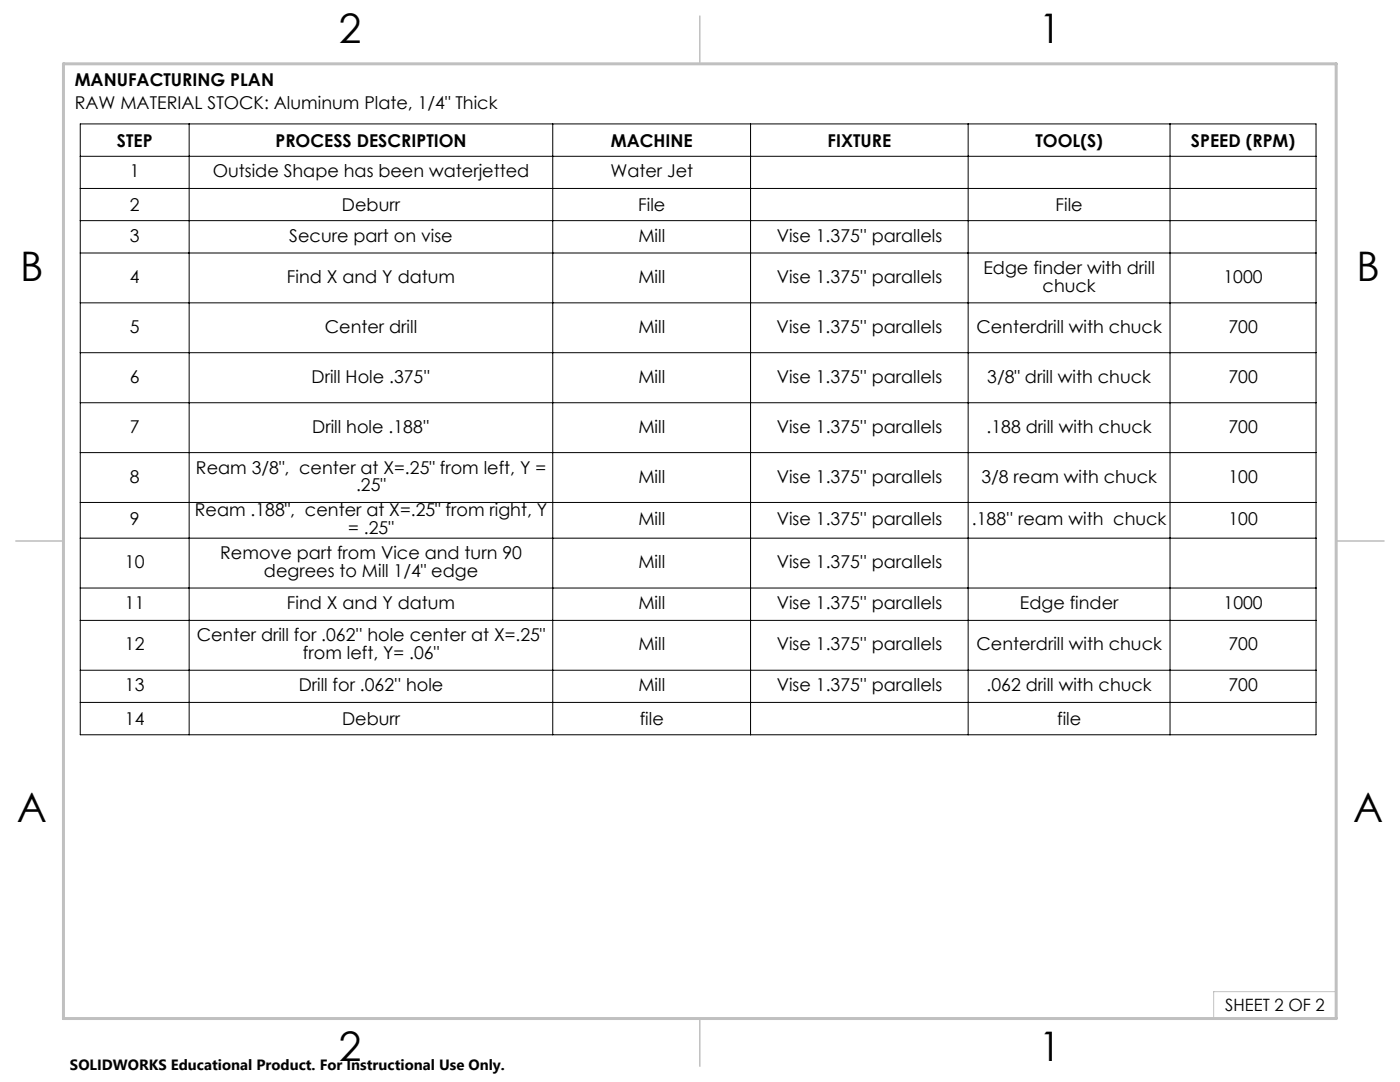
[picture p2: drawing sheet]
<svg xmlns="http://www.w3.org/2000/svg" width="279mm" height="216mm" viewBox="0 0 279 216" stroke-linecap="round" stroke-linejoin="round" font-family="sans-serif">
<defs><g id="words">
<g font-size="8.1">
<text x="67.6" y="8.5">2</text>
<text x="207.3" y="8.5">1</text>
<text x="4" y="56.1">B</text>
<text x="270.7" y="56.1">B</text>
<text x="3.3" y="164.1">A</text>
<text x="270" y="164.1">A</text>
<text x="67.6" y="211.7">2</text>
<text x="207.3" y="211.7">1</text>
</g>
<g font-size="3.5">
<text x="14.9" y="17.2">MANUFACTURING PLAN</text>
<text x="14.9" y="21.7">RAW MATERIAL STOCK: Aluminum Plate, 1/4&quot; Thick</text>
<text x="23.3" y="29.3">STEP</text>
<text x="55" y="29.3">PROCESS DESCRIPTION</text>
<text x="121.9" y="29.3">MACHINE</text>
<text x="165.2" y="29.3">FIXTURE</text>
<text x="206.6" y="29.3">TOOL(S)</text>
<text x="237.7" y="29.3">SPEED (RPM)</text>
<text x="25.9" y="35.4">1</text>
<text x="42.5" y="35.4">Outside Shape has been waterjetted</text>
<text x="121.8" y="35.4">Water Jet</text>
<text x="25.9" y="42.1">2</text>
<text x="68.3" y="42.1">Deburr</text>
<text x="127.4" y="42.1">File</text>
<text x="210.7" y="42.1">File</text>
<text x="25.9" y="48.2">3</text>
<text x="57.7" y="48.2">Secure part on vise</text>
<text x="127.4" y="48.2">Mill</text>
<text x="155" y="48.2">Vise 1.375'' parallels</text>
<text x="25.9" y="56.4">4</text>
<text x="57.3" y="56.4">Find X and Y datum</text>
<text x="127.4" y="56.4">Mill</text>
<text x="155" y="56.4">Vise 1.375'' parallels</text>
<text x="196.3" y="54.7">Edge finder with drill</text>
<text x="208.1" y="58.2">chuck</text>
<text x="244.2" y="56.4">1000</text>
<text x="25.9" y="66.4">5</text>
<text x="64.8" y="66.4">Center drill</text>
<text x="127.4" y="66.4">Mill</text>
<text x="155" y="66.4">Vise 1.375'' parallels</text>
<text x="194.9" y="66.4">Centerdrill with chuck</text>
<text x="245.2" y="66.4">700</text>
<text x="25.9" y="76.4">6</text>
<text x="62.2" y="76.4">Drill Hole .375''</text>
<text x="127.4" y="76.4">Mill</text>
<text x="155" y="76.4">Vise 1.375'' parallels</text>
<text x="197" y="76.4">3/8&quot; drill with chuck</text>
<text x="245.2" y="76.4">700</text>
<text x="25.9" y="86.3">7</text>
<text x="62.3" y="86.3">Drill hole .188''</text>
<text x="127.4" y="86.3">Mill</text>
<text x="155" y="86.3">Vise 1.375'' parallels</text>
<text x="196.9" y="86.3">.188 drill with chuck</text>
<text x="245.2" y="86.3">700</text>
<text x="39.1" y="94.5">Ream 3/8&quot;, center at X=.25&quot; from left, Y =</text>
<text x="25.9" y="96.3">8</text>
<text x="71.1" y="98">.25&quot;</text>
<text x="127.4" y="96.3">Mill</text>
<text x="155" y="96.3">Vise 1.375'' parallels</text>
<text x="195.9" y="96.3">3/8 ream with chuck</text>
<text x="245.2" y="96.3">100</text>
<text x="25.9" y="104.8">9</text>
<text x="38.9" y="103.1">Ream .188&quot;, center at X=.25&quot; from right, Y</text>
<text x="69.5" y="106.6">= .25&quot;</text>
<text x="127.4" y="104.8">Mill</text>
<text x="155" y="104.8">Vise 1.375'' parallels</text>
<text x="194" y="104.8">.188'' ream with chuck</text>
<text x="245.2" y="104.8">100</text>
<text x="24.9" y="113.4">10</text>
<text x="44" y="111.6">Remove part from Vice and turn 90</text>
<text x="127.4" y="113.4">Mill</text>
<text x="155" y="113.4">Vise 1.375'' parallels</text>
<text x="52.7" y="115.1">degrees to Mill 1/4&quot; edge</text>
<text x="24.9" y="121.6">11</text>
<text x="57.3" y="121.6">Find X and Y datum</text>
<text x="127.4" y="121.6">Mill</text>
<text x="155" y="121.6">Vise 1.375'' parallels</text>
<text x="203.5" y="121.6">Edge finder</text>
<text x="244.2" y="121.6">1000</text>
<text x="24.9" y="129.8">12</text>
<text x="39.3" y="128">Center drill for .062'' hole center at X=.25&quot;</text>
<text x="60.5" y="131.5">from left, Y= .06&quot;</text>
<text x="127.4" y="129.8">Mill</text>
<text x="155" y="129.8">Vise 1.375'' parallels</text>
<text x="194.9" y="129.8">Centerdrill with chuck</text>
<text x="245.2" y="129.8">700</text>
<text x="24.9" y="137.9">13</text>
<text x="59.6" y="137.9">Drill for .062'' hole</text>
<text x="127.4" y="137.9">Mill</text>
<text x="155" y="137.9">Vise 1.375'' parallels</text>
<text x="196.9" y="137.9">.062 drill with chuck</text>
<text x="245.2" y="137.9">700</text>
<text x="24.9" y="144.7">14</text>
<text x="68.3" y="144.7">Deburr</text>
<text x="127.7" y="144.7">file</text>
<text x="211" y="144.7">file</text>
</g>
<text font-size="3.4" x="244.5" y="201.7">SHEET 2 OF 2</text>
<text font-size="3" x="14" y="213.5">SOLIDWORKS Educational Product. For Instructional Use Only.</text>
</g></defs>
<g fill="none" stroke="#000" stroke-width=".2">
<path d="M16 24.7h246.6v121.9h-246.6zM16 31.2h246.6M16 37.6h246.6M37.7 24.7v121.9M110.3 24.7v121.9M149.8 24.7v121.9M193.2 24.7v121.9M233.5 24.7v121.9M16 44h246.6M16 50.5h246.6M16 60.4h246.6M16 70.4h246.6"/>
<path d="M16 80.4h246.6M16 90.3h246.6M16 100.3h246.6M16 107.4h246.6M16 117.3h246.6M16 123.8h246.6M16 133.7h246.6M16 140.2h246.6"/>
</g>
<path d="M266.7 153.3v49.9h-240M266.7 197.9h-24.5v5.3" fill="none" stroke="#c0c0c0" stroke-width=".2"/>
<path d="M139.7 3.2v9.5M3.1 107.9h9.6M266.7 107.9h9.5M139.7 203.2v9.6" fill="none" stroke="#c0c0c0" stroke-width=".3"/>
<path d="M12.7 12.7h254v190.5h-254z" fill="none" stroke="#c0c0c0" stroke-width=".6"/>
<use href="#words"/>
</svg>
